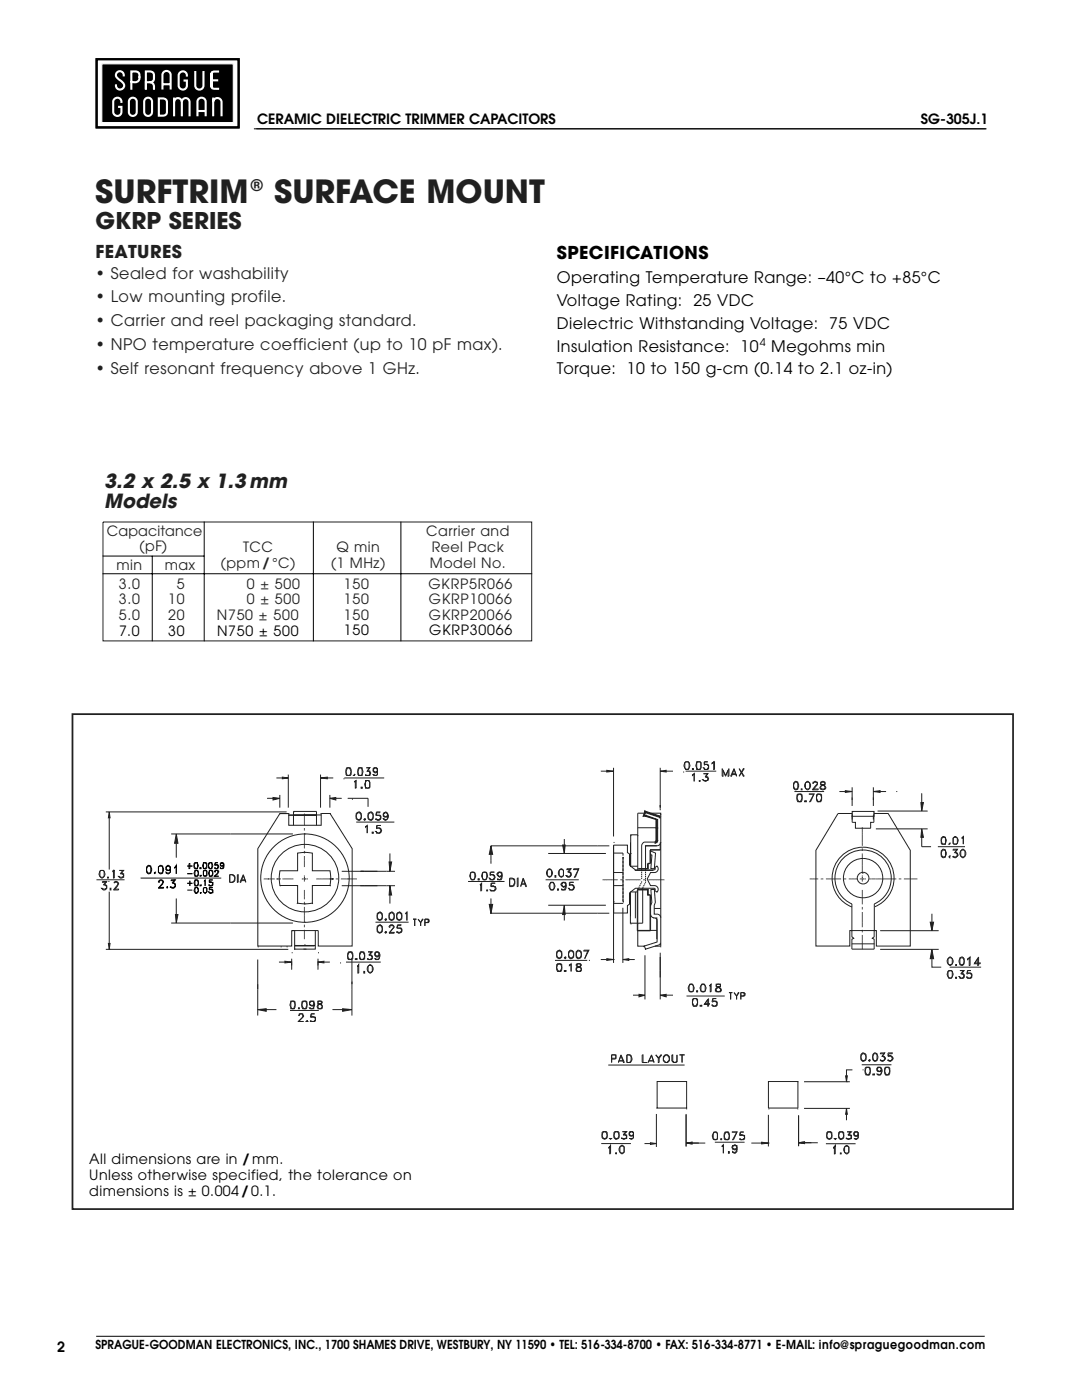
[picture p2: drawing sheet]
<svg xmlns="http://www.w3.org/2000/svg" width="216mm" height="279mm" viewBox="0 0 216 279" stroke-linecap="round" stroke-linejoin="round" font-family="sans-serif">
<defs><g id="words">
<g font-size="6.3" fill="#231f20">
<text x="19" y="40.4">SURFTRIM</text>
<text x="54.7" y="40.4">SURFACE MOUNT</text>
</g>
<text font-size="4.6" fill="#231f20" x="19" y="45.6">GKRP SERIES</text>
<g font-size="3.9" fill="#231f20">
<text x="20.8" y="101.4">Models</text>
<text x="20.8" y="97.4">3.2 x 2.5 x 1.3 mm</text>
</g>
<text font-size="3.5" fill="#231f20" x="19" y="51.5">FEATURES</text>
<text font-size="3.5" x="111.1" y="51.7">SPECIFICATIONS</text>
<g font-size="3.2" fill="#231f20">
<text x="50" y="38.1">®</text>
<text x="19" y="55.7">• Sealed for washability</text>
<text x="19" y="60.3">• Low mounting profile.</text>
<text x="19" y="65.1">• Carrier and reel packaging standard.</text>
<text x="19" y="69.9">• NPO temperature coefficient (up to 10 pF max).</text>
<text x="19" y="74.7">• Self resonant frequency above 1 GHz.</text>
</g>
<g font-size="3.2">
<text x="111.1" y="56.5">Operating Temperature Range: –40°C to +85°C</text>
<text x="111.1" y="61.1">Voltage Rating: 25 VDC</text>
<text x="111.1" y="65.6">Dielectric Withstanding Voltage: 75 VDC</text>
<text x="111.1" y="70.2">Insulation Resistance: 10</text>
<text x="153.9" y="70.2">Megohms min</text>
<text x="111.1" y="74.7">Torque: 10 to 150 g-cm (0.14 to 2.1 oz-in)</text>
</g>
<g font-size="2.8">
<text x="51.3" y="24.7">CERAMIC DIELECTRIC TRIMMER CAPACITORS</text>
<text x="183.7" y="24.7">SG-305J.1</text>
<text x="23.8" y="127">7.0</text>
<text x="33.5" y="126.9">30</text>
<text x="43.3" y="127">N750 ± 500</text>
<text x="68.6" y="126.8">150</text>
<text x="85.6" y="126.8">GKRP30066</text>
<text x="17.8" y="232.3">All dimensions are in / mm.</text>
<text x="17.8" y="235.4">Unless otherwise specified, the tolerance on</text>
<text x="17.8" y="238.6">dimensions is ± 0.004 / 0.1.</text>
<text x="11.4" y="269.9">2</text>
</g>
<g font-size="2.8" fill="#231f20">
<text x="21.3" y="107.1">Capacitance</text>
<text x="85.1" y="107.1">Carrier and</text>
<text x="23.3" y="113.8">min</text>
<text x="27.9" y="109.9">(pF)</text>
<text x="32.9" y="113.8">max</text>
<text x="44.1" y="113.4">(ppm / °C)</text>
<text x="48.5" y="110.2">TCC</text>
<text x="66.1" y="113.4">(1 MHz)</text>
<text x="67.1" y="110.2">Q min</text>
<text x="85.8" y="113.4">Model No.</text>
<text x="86.1" y="110.2">Reel Pack</text>
<text x="23.7" y="117.5">3.0</text>
<text x="35.3" y="117.5">5</text>
<text x="49.2" y="117.5">0 ± 500</text>
<text x="68.6" y="117.5">150</text>
<text x="85.5" y="117.5">GKRP5R066</text>
<text x="23.7" y="120.6">3.0</text>
<text x="23.7" y="123.8">5.0</text>
<text x="33.6" y="120.6">10</text>
<text x="33.6" y="123.8">20</text>
<text x="43.3" y="123.8">N750 ± 500</text>
<text x="49.2" y="120.6">0 ± 500</text>
<text x="68.6" y="120.6">150</text>
<text x="68.6" y="123.8">150</text>
<text x="85.6" y="120.6">GKRP10066</text>
<text x="85.6" y="123.8">GKRP20066</text>
</g>
<text font-size="2.5" x="19" y="269.3">SPRAGUE-GOODMAN ELECTRONICS, INC., 1700 SHAMES DRIVE, WESTBURY, NY 11590 • TEL: 516-334-8700 • FAX: 516-334-8771 • E-MAIL: info@spraguegoodman.com</text>
<text font-size="2.1" x="151.6" y="69.1">4</text>
</g></defs>
<g fill="none" stroke="#000" stroke-width=".2">
<path d="M50.7 25.7h146.1M20.5 111h20.2M20.5 114.5h85.7M30.4 110.9v17.1M40.7 104.1v23.9M62.5 104.1v23.9M80 104.1v23.9M28.1 175.2h3M29.6 172.7h.2a.95 .95 0 0 1 .5 .8 .95 .95 0 0 1-.5 .9 .72 .72 0 0 1-.6-1v-.4zM29.9 172.9l.2 .1v1.1l-.2 .1M30.1 172.9h-.7a1.36 1.36 0 0 0 0 1.3h.7M30.9 174.1v.3l-.1-.2z"/>
<path d="M30.9 174.2h.1M30.9 174.1h.1M31.6 173l.5-.3a.95 .95 0 0 1 .5 .8 .95 .95 0 0 1-.5 .9 .72 .72 0 0 1-.5-1zM31.6 175.9l.4-.3a.6 .6 0 0 1 .6 .5l-1 1.2 .9-1v-.6h-.7v.4h-.2zM31.6 177.1h1v.2h-1M32.3 172.9l.2 .1v1.1l-.2 .1M32.5 172.9h-.7l-.2 .1v1.1l.2 .1h.7M33.1 173.4l.4 .3 .5-.3v.1l-.4 .2M33.1 173.2l.2-.3h.5l.2 .3M33.3 176.9l.2 .2-.2 .2zM33.3 177.1h.1M33.3 176.9h.1"/>
<path d="M33.5 172.9l-.4 .1v.5l.4 .2M33.6 172.9l.4 .1v1.1l-.2 .1h-.7M34 173.5a.49 .49 0 0 1-.8 .1 .49 .49 0 0 1 .1-.7l.2-.2a.72 .72 0 0 1 .5 1 .6 .6 0 0 1-.5 .7l-.4-.2v-.1l.2 .1M34 176.9l.3 .2M34.7 176.3l.3 .5-.3 .3M34.8 175.7h-.6v-.1h.8l-.5 .7h.3a.58 .58 0 0 1 .2 .7 .58 .58 0 0 1-.7 .3l-.3-.2v-.2M34.8 175.6l-.5 .7h.4l.3 .3M34.8 173h.2l.2-.3v1.7v-1.5l-.4 .3zM35 176.8a.6 .6 0 0 1-1 .1M37.4 176.3h1zM37.4 172.8h1zM37.4 174.4h1z"/>
<path d="M37.4 177.6h1M37.7 172.3h.2v1h-.2zM37.9 175.8v1zM38.7 172.3l.2-.1h.5a1.1 1.1 0 0 1 0 1.1h-.5l-.2-.1zM38.9 175.6h.5l.2 .2v.8l-.2 .2h-.5a1.1 1.1 0 0 1 0-1.2zM38.9 177.1h.5l.2 .2v.3a.45 .45 0 0 1-.2 .5 .45 .45 0 0 1-.5 0l-.2-.3zM38.9 173.7h.5l.2 .2v.8l-.2 .2h-.5a1.1 1.1 0 0 1 0-1.2zM38.9 176.6l.2 .2 .3-.2M38.9 175.8l.2-.2 .3 .2M38.9 177.1h.5l.2 .5-.2 .5h-.5M38.9 172.2a1.1 1.1 0 0 0 0 1.1M38.9 173.2l.2 .1 .3-.1"/>
<path d="M38.9 172.3l.2-.1 .3 .1M38.9 174.7l.2 .2 .3-.2M38.9 173.9l.2-.2 .3 .2M39.1 175.6l-.2 .2v.8l.2 .2M39.1 177.1l-.2 .2v.7l.2 .1M39.1 173.7l-.2 .2v.8l.2 .2M39.2 172.2l.2 .1v.9l-.2 .1M39.4 175.6a1.1 1.1 0 0 1 0 1.2M39.4 173.7a1.1 1.1 0 0 1 0 1.2M39.9 176.6h.2v.2h-.2zM39.9 178.1h.2v.2zM39.9 173.2h.2v.1h-.2z"/>
<path d="M39.9 174.7h.2v.2h-.2zM40.1 176.6h.1M40.1 176.6v.2zM40.1 178.1h.1M40.1 174.7h.1M40.1 174.7v.2zM40.6 172.2h.5l.2 .1v.9l-.2 .1h-.5a1.1 1.1 0 0 1 0-1.1zM40.6 173.2l.2 .1 .3-.1M40.6 172.3l.2-.1 .3 .1M40.8 175.8v.1zM40.8 177.1h.3l.2 .2v.3a.54 .54 0 0 1-.4 .7 .81 .81 0 0 1-.1-1.2zM40.8 177.1h.3l.2 .2v.7a.42 .42 0 0 1-.7 0v-.7z"/>
<path d="M40.8 173.7h.3l.2 .2v.8a.42 .42 0 0 1-.7 0v-.8zM40.8 175.8l.1-.2v1.2v-1zM40.8 172.2l-.2 .1v.9l.2 .1M40.8 173.7l-.2 .2v.8l.2 .2M40.8 174.7l.1 .2 .2-.2M40.8 173.9l.1-.2 .2 .2M40.9 177.1h.1M40.9 173.7h.1M41.1 172.2a1.11 1.11 0 0 1 0 1.1M41.1 173.7l.2 .2v.8l-.2 .2M41.6 172.3l.2-.1h.5a1.1 1.1 0 0 1 0 1.1h-.5l-.2-.1zM41.8 173.7h.5l.2 .2v.8l-.2 .2h-.5a1.1 1.1 0 0 1 0-1.2z"/>
<path d="M41.8 176.1l.1-.2a.46 .46 0 0 1 .5 .6 .46 .46 0 0 1-.6 .3v-.2h-.2h.2M41.8 176.1h.5l.2 .2M41.8 177.5h.1a.43 .43 0 0 1 .6 .3 .43 .43 0 0 1-.4 .5 .43 .43 0 0 1-.5-.3h.2v.1h.5l.2-.1M41.8 172.2a1.1 1.1 0 0 0 0 1.1M41.8 173.2l.1 .1 .4-.1M41.8 172.3l.1-.1 .4 .1M41.8 174.7l.1 .2 .4-.2M41.8 173.9l.1-.2 .4 .2M41.8 176.6l.1 .2M41.8 178.1h.1M41.9 173.7l-.1 .2v.8l.1 .2M42.1 172.2l.2 .1v.9l-.2 .1"/>
<path d="M42.3 176.1h.2v.5l-.2 .2M42.3 177.5l.2 .1v.5h-.2M42.3 173.7a1.1 1.1 0 0 1 0 1.2M42.5 176.5l-.4 .3-.3-.2M42.5 177.1h-.7v.5l.3-.1 .4 .3M42.5 175.6h-.7v.5M42.8 173.2l.2 .1M43 172.2v.5l.1-.2a.46 .46 0 0 1 .5 .5 .46 .46 0 0 1-.6 .3l-.2-.1M43 172.2l-.2 .5h.7v.1M43 173.7h.5l.1 .3-.1 .4-.7 .5h.8h-.8l.5-.5a.42 .42 0 0 0 0-.7l-.5 .3zM43 172.2h.5M43.3 172.7h.2v.5l-.2 .1"/>
<path d="M43.5 173l-.2 .3-.5-.1M44 172.7a.42 .42 0 0 0 .7 0 .42 .42 0 0 1-.7 0v-.4a.42 .42 0 0 1 .7 0v.9l-.2 .1h-.5v-.1l.1 .1M44 172.5l.3-.3 .2 .1 .2 .2-.4 .3M44 173.2l.1 .1 .4-.1M44.1 172.2a.42 .42 0 0 0 0 .6M44.3 172.2l.2 .1a.85 .85 0 0 1 0 1"/>
</g>
<path d="M20.3 12.8h26.2v11.7h-26.2z" fill="#000" stroke="#fff" stroke-width=".2"/>
<path d="M19.3 11.8h28.3v13.6h-28.3z" fill="none" stroke="#000" stroke-width=".42"/>
<g fill="none" stroke="#fff" stroke-width=".42">
<path d="M24.7 15.3a.8 .8 0 0 0-.5-1 .8 .8 0 0 0-1 .4 .8 .8 0 0 0 .4 1 1.83 1.83 0 0 1 1.1 1.7 .84 .84 0 0 1-1 .4 .84 .84 0 0 1-.6-1M25.9 19.7a.79 .79 0 0 1 .9-.1 .79 .79 0 0 1 .5 .7v2.1a.79 .79 0 0 1-.8 .7 .79 .79 0 0 1-.8-.7v-2.1zM27.8 15.5a.87 .87 0 0 0-.8-1.2h-.8v3.6M27.8 15.3a1.01 1.01 0 0 1-.5 1.1 1.01 1.01 0 0 1-1.2-.2M29 19.7a.79 .79 0 0 1 .9-.1 .79 .79 0 0 1 .4 .7v2.1a.79 .79 0 0 1-.7 .7 .79 .79 0 0 1-.8-.7v-2.1zM29.1 17.9v-1.5h.8a.8 .8 0 0 1 .8 .7v.8M30.7 15.5a.87 .87 0 0 0-.8-1.2h-.8v3.5M30.7 15.3a.84 .84 0 0 1-.8 1.1M31.7 19.6h.8a.73 .73 0 0 1 .8 .8v2a.72 .72 0 0 1-.8 .7h-.8zM32.4 17.9v-3a.82 .82 0 0 1 .8-.7 .82 .82 0 0 1 .9 .7v3M32.4 16.8h1.6M34.7 19.5v.9"/>
<path d="M37.3 15.3a.84 .84 0 0 0-.7-1.1 .84 .84 0 0 0-1 .8v2.1a.82 .82 0 0 0 .9 .8 .82 .82 0 0 0 .8-.8v-1h-.7M39 14.2v2.9a.82 .82 0 0 0 .8 .8 .82 .82 0 0 0 .8-.8v-2.9M42.2 16h1.3M42.2 14.6l.1 2.9a1.84 1.84 0 0 0 1.4 .2M42.5 19.5v.9M43.7 14.3a1.84 1.84 0 0 0-1.4 .2l-.1 2.9M24.2 20.5a.84 .84 0 0 0-.6-1 .84 .84 0 0 0-1 .8v2.1a.82 .82 0 0 0 .8 .7 .82 .82 0 0 0 .8-.7v-1.1h-.6M36.3 20.4a.77 .77 0 0 0-.8-.8 .77 .77 0 0 0-.8 .8v2.8M36.3 23.2v-2.8a.77 .77 0 0 1 .8-.8 .77 .77 0 0 1 .7 .8v2.8M39.4 23.2v-2.9a.82 .82 0 0 1 .8-.8 .82 .82 0 0 1 .8 .8v2.9M39.4 22.2h1.6M42.5 23.2v-2.8a.84 .84 0 0 1 .9-.8 .84 .84 0 0 1 .8 .8v2.8"/>
</g>
<g fill="none" stroke="#231f20" stroke-width=".2">
<path d="M20.5 104.2h85.6v23.7h-85.6zM53.3 159.3h1.2M55.2 155.3h1.1M55.8 158.6v2.6M57.5 154.6v6.6M64 155.3h.1M64 154.6v6.6M65.3 155.3h1.2M65.8 159.3h.1M65.8 158.6v2.6M67 159.3h1.2M68.5 155.4h.1"/>
<path d="M68.7 155.3h8M69.2 153.2h.7l.2 .4v1l-.2 .2h-.7l-.2-.2v-1zM69.2 153.2v.4a1.1 1.1 0 0 0 0 1.2h.7M69.2 153.4l.2-.2 .5 .2M69.4 159.3h4v1.7M69.7 153.2a1.02 1.02 0 0 1 0 1.6M70.2 159.5h.1M70.6 154.8l.1-.2v.2zM70.7 154.8h.1M70.7 156.1h.1M70.7 154.6h.1M70.7 155.9l.4-.1v1.5h-.2v-1.4l-.2 .2z"/>
<path d="M71.6 153.2h.7v.4a1.1 1.1 0 0 1 0 1.2h-.7l-.2-.2v-1zM71.6 153.2v.4a1.11 1.11 0 0 0 0 1.2h.7M71.6 153.4l.1-.2 .6 .2M72.1 157.1h.2v.2h-.2zM72.1 153.2l.2 .4v1l-.2 .2M72.9 155.8a.61 .61 0 0 1 .7 0 .61 .61 0 0 1 .2 .6v.7l-.2 .2h-.7a1.11 1.11 0 0 1 0-1.2zM72.9 157.1l.4 .2 .3-.2M72.9 155.9l.4-.1 .3 .1M72.9 154.6l.2 .2M73.1 155.8l-.2 .3v1l.2 .2M73.6 153.9l.2 .2v.5l-.2 .2M73.6 155.8l.2 .3v1l-.2 .2"/>
<path d="M73.8 154.2v-.3h-.5l.5-.7h-.7h.7l-.5 .7h.5l.1 .5-.1 .4h-.9v-.2M73.8 154.4v.4h-.7l-.2-.2M74.5 153.6l.3-.4 .5 .4M74.8 153.2l-.3 .5 .3 .4M75 153.2l.3 .2v1.2l-.2 .2h-.5v-.2h-.1l.1 .2h.5l.2-.2v-1.2l-.2-.2h-.5a.65 .65 0 0 0 .2 1l.5-.3-.2 .2h-.5l-.1-.2M75.3 153.7v.2l-.3 .2M119.9 153.9h1.2M122.4 153.2v13.7M131.7 153.9h.1M131.7 153.2v8.5M132.9 153.9h1.4M136.3 154.1h.1"/>
<path d="M136.6 152.2l.2-.2h.5l.2 .2a1.05 1.05 0 0 1-.2 1.4h-.5a1.05 1.05 0 0 1-.2-1.4zM136.8 153.6l-.2-.4v-1l.2-.2h.5l.2 .2v1l-.2 .4M136.8 153.4l.2 .2 .3-.2M136.8 153.9h6.1M138.2 153.4h.1v.2h-.1zM138.2 154.6l.3-.2v1.5v-1.5l-.3 .4zM139 152h.7l.2 .2v.5a.64 .64 0 0 1-.4 .9h-.5v-.4a1.11 1.11 0 0 1 0-1.2zM139 153.4l.4 .2 .3-.2M139 152h.7l.2 .2v1l-.2 .4M139.2 152l-.2 .2v1l.2 .4M139.5 155.8h.1M139.5 155.8h.2v.1h-.2z"/>
<path d="M139.5 155.8h.2zM140.4 154.4h.8l-.5 .7 .5-.7zM140.4 155.8h.1M140.5 152.5h.7l.2 .2v.7l-.2 .2h-.7l-.1-.4h.1l.2 .4h.4l.3-.4M140.5 153.4l.2 .2M140.7 154.9l.5 .2 .2 .3-.2 .4-.5 .1-.5-.3h.2v.2h.7l.1-.2M140.7 155.1h.4l.1 .2M140.9 155.1h.3v.7h-.3M141.1 152.5l.3 .4-.3 .7M141.2 152h-.7v.7l.2-.2h.4l.3 .4M142.1 152.2l.5-.2v1.6h-.2v-1.6l-.3 .4zM144.1 153.4l.7 1.4 .7-1.4v1.5h-.2v-1.2l-.5 1.2-.5-1.2v1.2h-.2z"/>
<path d="M146 154.6h1M146.1 154.4h.7M146.5 153.4l.5 1.5-.5-1.3-.5 1.3h-.2zM147.5 153.4l1 1.5h-.2zM148.3 153.4h.2l-1 1.5zM158.5 158h5.9M158.7 155.9h.2a.95 .95 0 0 1 .5 .9 .95 .95 0 0 1-.5 .8 .72 .72 0 0 1-.6-1v-.3zM159 156.1l.2 .2v1l-.2 .2M159.2 158.5h.7l.1 .1v.6a.64 .64 0 0 1-.3 .8h-.5l-.2-.3v-1.1zM159.2 156.1h-.7a1.36 1.36 0 0 0 0 1.4h.7M159.2 159.8l.3 .2 .4-.2M159.2 158.6l.3-.1 .4 .1"/>
<path d="M159.4 158.5l-.2 .1a1.05 1.05 0 0 0 .2 1.4M159.7 158.5l.2 .1a1.05 1.05 0 0 1-.2 1.4M159.9 157.5h.1M159.9 157.5h.1v.1h-.1zM159.9 157.5h.1zM160.6 159.8h.3v.2h-.3zM160.7 159.8v.2zM160.7 159.8h.1M160.9 156.1l.2-.2a.86 .86 0 0 1 .7 .9 .86 .86 0 0 1-.7 .8 .9 .9 0 0 1-.2-1.5zM160.9 156.1h.5l.2 .2v1l-.2 .2h-.5l-.2-.2v-1zM161.4 158.5h1l-.7 1.5h-.1l.8-1.5zM162.2 157.5h1.1v.1h-1.2l1-1.2v-.1l-.2-.2h-.5l-.2 .3a.46 .46 0 0 1 .7-.4 .46 .46 0 0 1 0 .8l-.7 .8"/>
<path d="M162.9 158.6l.2-.1h.7l.1 .1v1.1l-.1 .3a.61 .61 0 0 1-.7-.1 .61 .61 0 0 1-.2-.6zM163.1 159.8l.2 .2 .5-.2M163.1 158.6l.2-.1 .5 .1M163.3 158.5l-.2 .1a1.05 1.05 0 0 0 .2 1.4M163.6 158.5l.2 .1a1.05 1.05 0 0 1-.2 1.4M163.8 156.1v.5l.6 .2 .2 .2v.5h-.8v-.5l.1-.2 .7-.2v-.5l-.3-.2zM163.8 156.1h.8M163.8 157.5h.1M163.9 156.1l-.1 .2 .1 .3a.88 .88 0 0 1 .9 .7 .68 .68 0 0 1-1.2 0l.2-.3a.54 .54 0 0 1 .6-.4l.2-.2-.2-.3M164.4 157.5h.2M167.5 158h1.2M170 157.1v3.7"/>
<path d="M174.3 158h.1M174.3 157.1v3.7M175.6 158h1.2M178.8 158h.1M183.9 158.3v3.6M19.3 175.6h5.5M20.1 173.7h.5l.3 .7-.1 .5-.4 .3-.5-.3-.1-.3zM20.1 173.7h.5l.2 .2v1l-.2 .2h-.5l-.2-.2v-1zM20.4 177.3l.2 .1M20.9 176.6l.4 .2v.5l-.4 .1M21.1 162h36.1M21.3 176.1h-.9v-.2h.9l-.5 .7a.52 .52 0 0 1 .5 .4 .52 .52 0 0 1-.4 .6h-.3l-.3-.3h.1"/>
<path d="M21.3 175.9l-.7 .7h.3l.4 .3M21.3 177.1a.64 .64 0 0 1-.9 .3v-.1M21.5 175.1h.1M21.5 175.1h.1v.1h-.1zM21.5 175.1h.1zM21.6 175.9h.1M21.8 163.2v10.3M21.8 177.9v10.4M22 177.3h.1v.3h-.1zM22 177.4h.1zM22.5 173.9v.2zM22.6 173.7l-.1 .2 .3-.2v1.5h-.2z"/>
<path d="M22.8 176.3h.1M22.8 177.4h.9v.2h-1.1l.9-1v-.5h-.7v.2l.2-.4a.6 .6 0 0 1 .7 .5l-.9 1.2M23.8 175.1h.2M24.2 174.4l.5-.7h-.9h.7l-.5 .7h.5l.2 .2M24.2 174.2l.5 .2v.7l-.7 .1-.3-.3h.1v.2h.7l.2-.2M24.3 174.4h.2l.2 .3-.2 .4h-.2M31.1 175.2h13M34.2 166.4h24.3M35.2 168.3v2.9M35.2 179.3v3.2M45.8 174.6h.5a.8 .8 0 0 1 .6 .7 .8 .8 0 0 1-.6 .8h-.5zM47.4 174.6h.1v1.5h-.1z"/>
<path d="M48 175.7h1.1M48.2 175.6h.7M48.5 174.6l.6 1.5-.6-1.4-.5 1.4h-.1zM52.6 175.4h2.2M53.5 175.4h.1M55.2 175.4h.1M55.3 175.4h.1M55.3 175.4h.5M55.8 162.4h.1M55.8 176.8h.1M55.8 175.4h.1M55.8 162.4h1.7"/>
<path d="M55.9 162.4h1.7v2.3h6.5v-2.3h1.8l4.4 7v19.4h-6.8v-3.1h-5.3v3.1h-6.8v-19.4zM56.3 175.4h2.2M57.5 162.4h.1M57.5 162.7h5.6M57.6 162.6h6.5M58.5 162h.1M58.6 162.7h4.6M58.6 164.7v-2.8h4.6v2.8M59.2 176.8h.1M60.2 175.4h1.2M60.7 166.4h.1M60.7 175.4h.1"/>
<path d="M60.7 162.4v2.3M60.7 165.2v.6M60.7 166.3v3M60.7 169.8v.5M60.7 170.8v2.2M60.7 174.7v1.2M60.7 177.6v1.9M60.7 180v.5M60.9 170.1l1.4 .2v3.5h3.6l.1 1.5-.1 1.4h-3.6v3.5l-1.4 .2M60.9 166.4a8.8 8.8 0 0 1 8.8 8.9 8.8 8.8 0 0 1-8.8 8.8M60.9 166.4a8.8 8.8 0 0 0-8.9 8.9 8.8 8.8 0 0 0 8.9 8.8M60.9 170.1l-1.5 .2v3.5h-3.5l-.2 1.5 .2 1.4h3.5v3.5l1.5 .2"/>
<path d="M60.9 166.4h-.1M60.9 166.4h.1M60.9 170.1h-.1M60.9 170.1h.1M62.3 176.8h.1M63.1 175.4h3.4M64 162.4h.1M65.8 162.4h.1M65.8 176.8h.1M65.8 175.4h.1M66.2 175.4h.1M66.3 175.4h.1"/>
<path d="M67 175.4h.5M68 175.4h3.2M68.2 176.8h10.6M68.2 173.9h10.6M69.2 175.4h.1M69.4 175.4h.1M71.1 162.4l.5-.4a.72 .72 0 0 1 .5 1 .6 .6 0 0 1-.5 .7 .68 .68 0 0 1-.5-1zM71.1 164.1h7.6M71.2 163.6h.7M71.2 162.2h.7M71.4 162.2a.82 .82 0 0 0 0 1.4M71.7 162.2a.82 .82 0 0 1 0 1.4"/>
<path d="M72.8 163.4l.1 .2-.1 .1-.2-.1zM72.8 163.6h.1M72.8 163.4h.1M72.9 164.9l.4-.2v1.6v-1.4l-.4 .2zM73.6 162.2l.3-.2a.72 .72 0 0 1 .6 1 .6 .6 0 0 1-.6 .7 .68 .68 0 0 1-.5-1v-.3zM73.6 163.6h.7M73.6 162.2h.7M73.8 162.2a.82 .82 0 0 0 0 1.4M74.1 162.2a.82 .82 0 0 1 0 1.4M74.3 166.1h.2v.2h-.2zM75 163.4l.1 .2h.7l.2-.2M75 163.4l.3 .2"/>
<path d="M75.1 166.1l.2 .2M75.3 164.7l-.2 .5h.7l.4 .6-.4 .5h-.7l-.1-.4 .5 .4 .5-.4M75.6 162.7l.4 .3-.4 .6M75.6 165.2l.4 .2v.7l-.4 .2M76 163a.76 .76 0 0 0-1-.3l.1-.7h.7v.2h-.7v.5h.7a.55 .55 0 0 1 0 .9 .55 .55 0 0 1-.8-.2M76 164.7h-.9v.7l.2-.2h.3l.4 .4M76.5 162.7l.5 .3 .3-.3-.1 .3M76.5 162.5l.2-.3h.5l.1 .3M76.8 162.2l-.3 .3 .3 .5M77.2 162.2l.1 .2v1l-.1 .2h-.5v-.2h-.2l.3 .3a.9 .9 0 0 0 .7-.8 .9 .9 0 0 0-.5-.9l-.5 .4v.5a.6 .6 0 0 0 .8 0M77.8 170.3v3.6M77.8 176.8v3.5"/>
<path d="M93.4 175.9h7.3M93.9 174.2l.2-.1h.5l.1 .1a1.05 1.05 0 0 1-.1 1.4h-.5a1.05 1.05 0 0 1-.2-1.4zM94.1 174.1l-.2 .1v1l.2 .4M94.1 175.4l.1 .2 .4-.2M94.1 174.2l.1-.1 .4 .1M94.6 174.1l.1 .1v1l-.1 .4M95.4 175.4h.2v.2h-.2zM95.9 176.4l.2-.1v1.5h-.2v-1.4v.2h-.1zM96.4 174.1h.5l.2 .1a1.05 1.05 0 0 1-.2 1.4h-.5a1.02 1.02 0 0 1 0-1.5zM96.4 174.1l-.1 .1v1l.1 .4M96.4 175.4l.2 .2 .3-.2M96.4 174.2l.2-.1 .3 .1"/>
<path d="M96.9 174.1l.2 .1v1l-.2 .4M97.1 177.6h.2v.2h-.2zM97.1 177.8h.2zM97.8 175.4l.2 .2M98 174.1l-.2 .5h.7l.3 .5-.3 .5h-.7l-.2-.4 .5 .4 .5-.4M98 176.9l.5-.1 .3 .1 .2 .5a.81 .81 0 0 1-1.2 .2h.2M98 176.9h.6l.2 .2M98 179.3v3.1M98 177.6l.1 .2M98.1 176.3l-.1 .6M98.3 174.6l.3 .1v.7l-.3 .2M98.5 176.9h.3a.64 .64 0 0 1-.3 .9"/>
<path d="M98.6 174.1h-.8v.6l.2-.1h.3l.3 .3M98.8 177.4a.64 .64 0 0 1-.8 .4v-.2M98.8 176.3h-.8v.6M99.3 174.6l.2 .3h.5l.2-.3-.4 .3M99.3 174.4l.4-.3 .5 .3M99.3 175.4l.4 .2 .3-.2M99.7 174.1l-.4 .1v.5l.4 .2M99.8 174.1a.97 .97 0 0 1 0 1.5M100.2 174.7l-.5 .4-.6-.5v-.2a.6 .6 0 0 1 1.1-.2v1l-.2 .4h-.7v-.2l.2 .2M101.7 175.2h.5a.68 .68 0 0 1 .5 1.1l-.2 .5-.8 .1zM101.7 175.4h.8a1.11 1.11 0 0 1 0 1.2v.2h-.8M103.2 175.2h.2v1.7h-.2z"/>
<path d="M104.1 176.4h.8M104.4 175.2l.7 1.7h-.2l-.5-1.5-.5 1.5zM108.9 175.6h6.6M109.2 173.7l.4-.3a.86 .86 0 0 1 .6 .8 .86 .86 0 0 1-.6 .9 .99 .99 0 0 1-.4-1.4zM109.2 173.7l.2-.2h.5l.2 .2v1l-.2 .2h-.5l-.2-.2zM109.4 170.3h11.5M109.9 176.1h.5a.9 .9 0 0 1-.2 1.5h-.3a1.02 1.02 0 0 1 0-1.5zM109.9 176.1l-.2 .3v.9l.2 .3M109.9 177.4l.2 .2 .3-.2M109.9 176.3l.2-.2 .3 .2M110.4 176.1l.2 .3v.9l-.2 .3M110.7 174.7h.2v.4h-.2z"/>
<path d="M110.7 174.9h.2zM111.2 177.4h.2v.2h-.2zM111.6 173.7l.2-.2h.5l.1 .2v1l-.1 .2h-.5l-.2-.2zM111.9 173.4a.72 .72 0 0 1 .5 1 .6 .6 0 0 1-.5 .7 .95 .95 0 0 1-.5-.9 .95 .95 0 0 1 .5-.8zM112.1 176.6l.2 .3h.5l.1-.3-.3 .3M112.1 176.4l.3-.3 .5 .3M112.1 177.4l.3 .2 .4-.2M112.4 176.1l-.3 .2v.5l.3 .1M112.6 176.1a.96 .96 0 0 1 0 1.5M112.6 167.5v2.8M112.9 176.8l-.5 .3-.5-.5v-.2a.6 .6 0 0 1 1-.1v1l-.1 .3h-.7v-.2l.2 .2M113.1 174.7l.2 .2"/>
<path d="M113.6 174.1l.4 .5-.4 .3M113.6 177.4l.2 .2M113.8 173.5h-.7v-.1h.9l-.5 .7h.3a.58 .58 0 0 1 .1 .7 .58 .58 0 0 1-.6 .3l-.4-.4h.2M113.8 173.4l-.5 .7h.3l.4 .3M113.8 176.1l-.2 .5h.7l.3 .5-.3 .5h-.7l-.1-.3 .5 .3 .5-.3M114 174.6a.64 .64 0 0 1-.9 .3v-.2M114.1 176.6l.4 .2v.6l-.4 .2M114.5 176.1h-.9v.7l.2-.2h.3l.4 .3M115.5 173.4l-.9 1.7h.2l.7-1.7h-1v.1h1M120.2 175.6h3.1M121.6 168.8h-23.6v3.6M122.4 175.6h.1"/>
<path d="M122.4 168.1h.1M122.4 180h.1M122.4 176.7h1.9M122.4 174.1h1.9M122.4 168.7h2.8v1.4l.4 .3v2.3l1.2 .9h3.7l.2-.2-.1-.2 .5-.4 .1 .2a.74 .74 0 0 1-.6 1.1h-.8l-.7 1.3 .7 1.3h.8a.75 .75 0 0 1 .7 .5 .75 .75 0 0 1-.2 .8l-.5-.3 .1-.2-.2-.2h-3.7l-1.2 .9v2.2l-.4 .3v1.5h-2.8zM122.4 168.7v23.5M122.4 170.3h1.9M123.8 175.6h.5M124.3 180h.1M124.3 171.2h.1M124.3 171v8.8M124.8 175.6h3"/>
<path d="M125.5 170.3h.1M125.8 172.9h1.5M125.8 170.3h.1M125.8 166.8h.1M125.8 168.1v4.9M125.8 178.1v4.8M126.7 173.7h3.7M126.8 178v5.3M127.2 175.6h.1M127.2 166.8h.1M127.3 166.6h-1.5v6.3M127.3 165.2h3.8"/>
<path d="M127.3 177.5h2.1v1.1h.4v7.1M127.3 177.3v11.5h1.3l2.5-.8v-4.3l-.3-.4M128.2 177.3v6.9h-2.4v-6.2h1.5M128.4 175.6h.5M128.7 162.3h-1.4v11.3M128.7 168.8h2.4M129.4 175.6h3.2M129.8 169.8l1 .5-.2 3.1-.7-.1 .2-2.6-.3-.2M129.9 162.3h1.9v26.5h-1.1M130.8 168.1h-2.2l-.5 .4-.1 5.1M131.1 167.8h.1M131.7 162.5h.1"/>
<path d="M131.7 168.1v1.6h-2v2.7h-.5v1h-1.7M131.8 169.6h-2v2.7h-.4v1.1h-2.1M131.8 168.1a.73 .73 0 0 1-.7 .7h-2.3v4.8M161.6 175.4h1.7M163.8 175.4h.5M164.8 175.4h3M168.3 175.4h.5M169.4 175.4h1.6M170 162h.1M170 161.9h4.4v1h-4.4zM171.6 175.4h1.1M172.1 175.4h.1"/>
<path d="M172.1 173h.1M172.1 169.1h.1M172.1 174.2h.1M172.1 165.1v3.7M172.1 169.3v.5M172.1 170.3v3.9M172.1 174.7v1.2M172.1 177.6v2.9M173.4 175.4h5.4M174.3 162h.1M174.3 162.7v.9M174.4 162.4v1.7h-.7l.1 1.2h-3.1v-1.2h-.7v-1.7h-2.8l-4.4 7.3v19.1h6.8v-3.1h.4v-5.3"/>
<path d="M174.8 165.4h10.3M175.1 161.9h10M179.3 175.4h.6M180.4 175.4h2.7M183.9 165.4v3.6h1.9M187.1 169h5.5M187.8 167.3l.4-.4 .5 .2a1.36 1.36 0 0 1 0 1.4h-.7l-.2-.2zM187.8 169.8l.5-.3a.95 .95 0 0 1 .5 .8 .95 .95 0 0 1-.5 .9 .72 .72 0 0 1-.5-1zM188.5 167.1l.2 .2v1l-.2 .2M188.5 169.7l.2 .1v1l-.2 .2M188.7 167.1h-.7a1.36 1.36 0 0 0 0 1.4h.7M188.7 169.7h-.7a1.36 1.36 0 0 0 0 1.3h.7"/>
<path d="M189.3 168.5l.2-.2v.2zM189.3 171l.2-.2v.4zM189.5 168.5h.1M189.5 171h.1M189.5 168.3h.1M189.5 170.8h.1M190.2 167.3l.2-.2h.5l.1 .2v1l-.1 .2h-.5l-.2-.2zM190.2 170.8l.2 .2M190.5 166.9l.5 .4 .2 .3-.2 .7-.1 .2h-.5l-.2-.2v-.5a.65 .65 0 0 1 .3-.9zM190.9 170.2a.6 .6 0 0 1 0 .8M191 169.7h-.8v-.2h.8l-.5 .7 .5 .3M191 169.5l-.5 .7h.4l.3 .5-.5 .5-.5-.2v-.2"/>
<path d="M191 170.7a.65 .65 0 0 1-.8 .3v-.2M191.9 169.7h.5l.2 .1v1l-.2 .2h-.5l-.2-.2v-1zM191.9 167.3l.3-.4v1.6v-1.4zM192 169.5a.86 .86 0 0 1 .7 .8 .86 .86 0 0 1-.7 .9 .95 .95 0 0 1-.5-.9 .95 .95 0 0 1 .5-.8zM21.1 189.5h36.4M21.8 189.5h.1M34.2 184.2h24.3M51.4 189h.1M51.4 191.5v11.2M55.7 192h1.1M56 189h.1M57.2 189h.1"/>
<path d="M58 199.8h.7l.2 .2v.5a.64 .64 0 0 1-.4 .8h-.5v-.3a1.1 1.1 0 0 1 0-1.2zM58 200l.4-.2 .3 .2M58.2 190.1h.1M58.2 199.8l-.2 .2v1l.2 .3M58.2 191.3v2.2M58.7 199.8a1.1 1.1 0 0 1 0 1.2v.3M58.7 189.5h.1M58.7 188.8h4.1M58.8 185.7v3.7h2.3M58.8 188.7h4.1M59.2 180.3h.1M60.2 200l.2-.2h.7l.1 .2v.5a.64 .64 0 0 1-.3 .8h-.5l-.2-.3z"/>
<path d="M60.4 200l.3-.2 .4 .2M60.6 199.8l-.2 .2a1.05 1.05 0 0 0 .2 1.3M60.7 188.8h.1M60.7 188.6h.1M60.7 185.7h.1M60.7 180.3h.1M60.7 181h.1M60.7 181v3M60.7 184.6v.5M60.7 185.6v1.8M60.8 184.1h.1M60.8 180.4h.1"/>
<path d="M60.9 184.1h.1M60.9 180.4h.1M61.1 199.8a1.1 1.1 0 0 1 0 1.2v.3M62.1 199.8l-.3 .3 .3 .5M62.3 180.3h.1M62.4 199.8l.2 .2v1l-.2 .3M62.9 185.7v3.7h-2.3M63.5 199.8v.5l.1 .2a.6 .6 0 0 1 .7 .5l-.3 .3h-.4l-.1-.2v-.5l.1-.1a.6 .6 0 0 0 .7-.5l-.2-.2zM63.5 190.1h.1M63.5 192h.1M63.5 199.8v.5l.8 .3v.5l-.2 .2h-.6a.68 .68 0 0 1 0-.7 .68 .68 0 0 1 .6-.3v-.5M63.5 200l.1-.2h.4l.1 .2"/>
<path d="M63.5 191.3v2.2M64.6 192h1.2M67.9 192.2h.1M69 192h7M69.5 190h.7l.2 .3v1a.85 .85 0 0 1-1 0v-1zM69.5 191.3l.4 .2 .3-.2M69.5 190.1l.4-.1 .3 .1M69.7 190a1.02 1.02 0 0 0 0 1.5M69.9 190h.1M70.1 190a1.02 1.02 0 0 1 0 1.5M70.2 191.5v11.2M70.9 191.3h.3v.2h-.3z"/>
<path d="M71.1 191.3v.2zM71.1 191.3h.1M71.2 192.9h.2l.2-.4v1.7h-.2v-1.5v.2zM71.9 190h.7l.2 .3v1l-.2 .2h-.7l-.2-.2v-1zM71.9 191.3l.2 .2 .5-.2M71.9 190.1l.2-.1 .5 .1M72.1 190a1.02 1.02 0 0 0 0 1.5M72.4 190a1.02 1.02 0 0 1 0 1.5M72.6 193.9h.2v.3h-.2zM72.6 194h.2zM73.3 191.3l.3 .2M73.4 192.9l.4-.4a.86 .86 0 0 1 .7 .9 .86 .86 0 0 1-.7 .8 .99 .99 0 0 1-.4-1.3z"/>
<path d="M73.4 192.9l.2-.2h.5l.2 .2v1l-.2 .1h-.5l-.2-.1zM73.4 190h.9l-.7 .6 .5-.6zM73.6 190.5l.7 .3v.5l-.2 .2h-.7l-.1-.2M73.6 190.6h.5l.2 .4M73.9 190.6l.4 .4-.4 .5M74.3 191.2l-.5 .3-.5-.2M74.8 190.5l.2 .3h.5l.1-.3v.1l-.3 .2M74.8 190.3l.3-.3 .5 .3M74.9 184h6.6M75 191.3l.1 .2 .4-.2M75.1 190l-.3 .5 .3 .3M75.3 184.9l.5-.3a.68 .68 0 0 1 .5 1v.3l-.5 .3a.68 .68 0 0 1-.5-1z"/>
<path d="M75.3 190l.3 .1v1.2l-.1 .2M75.4 182.2l.4-.2a.68 .68 0 0 1 .5 1v.4l-.5 .3a.68 .68 0 0 1-.5-1v-.3zM75.4 183.5h.7M75.4 182.2h.7M75.4 186.1h.7M75.4 184.7h.7M75.6 182.2a.82 .82 0 0 0 0 1.3M75.6 184.7a.82 .82 0 0 0 0 1.4M75.6 190.6l-.5 .4a.55 .55 0 0 1-.3-.5 .55 .55 0 0 1 .3-.5h.4a.9 .9 0 0 1-.2 1.5h-.3l-.2-.2h.2v.2M75.8 182h.1M75.8 184.6h.1M75.9 182.2a.82 .82 0 0 1 0 1.3"/>
<path d="M75.9 184.7a.82 .82 0 0 1 0 1.4M76.8 183.5l.2-.1 .1 .1-.1 .2zM77 183.5h.1M77 185.9l.1 .2-.1 .1-.2-.1zM77 186.1h.1M77 183.4h.1M77 185.9h.1M77.6 182.4l.5-.4a.68 .68 0 0 1 .6 1v.4l-.6 .3a.68 .68 0 0 1-.5-1zM77.6 186.1h1.1v.1h-1.1M77.8 183.5h.7M77.8 182.2h.7M78 182.2a.82 .82 0 0 0 0 1.3"/>
<path d="M78 184.6a.6 .6 0 0 1 .7 .5l-1.1 1.1 .9-1v-.5h-.7v.4h-.2zM78.1 182h.1M78.3 182.2a.82 .82 0 0 1 0 1.3M79.2 182.4l.5-.4a.68 .68 0 0 1 .5 1v.4l-.5 .3a.68 .68 0 0 1-.5-1zM79.2 185.9l.1 .2h.7l.2-.2M79.2 185.9l.3 .2M79.3 183.5h.7M79.3 182.2h.7M79.5 182.2a.82 .82 0 0 0 0 1.3M79.7 182h.1M79.8 182.2a.82 .82 0 0 1 0 1.3M79.8 185.2l.4 .4-.4 .5"/>
<path d="M80.2 185.6l-.2-.4h-.8l.1-.6h.7v.1h-.7v.5h.7l.2 .2v.5l-.5 .3-.5-.1v-.2M81 182.2l.2-.2v1.7v-1.5l-.3 .2zM98 182.3h23.6M109.4 180.7h11.5M110.7 191.7h6.5M111.2 189.8l.4-.2a.68 .68 0 0 1 .5 1v.4l-.5 .3a.68 .68 0 0 1-.5-1v-.3zM111.2 192.3h.7l.2 .2v1l-.2 .4h-.7l-.1-.4v-1zM111.2 191.2h.7M111.2 189.8h.7M111.2 193.7l.4 .2 .3-.2M111.2 192.5l.4-.2 .3 .2M111.4 189.8a.82 .82 0 0 0 0 1.4"/>
<path d="M111.4 192.3l-.2 .2a1.05 1.05 0 0 0 .2 1.4M111.6 189.6h.1M111.6 192.3h.1M111.8 189.8a.82 .82 0 0 1 0 1.4M111.8 192.3l.1 .2a1.05 1.05 0 0 1-.1 1.4M112.6 193.7h.3v.2h-.3zM112.6 180.7v3M112.8 191l.1 .2-.1 .1-.2-.1zM112.8 191.2h.1M112.8 193.7v.2zM112.8 191h.1M112.8 193.7h.1"/>
<path d="M113.6 189.8l.4-.2a.68 .68 0 0 1 .5 1v.4l-.5 .3a.72 .72 0 0 1-.5-1v-.3zM113.6 191.2h.7M113.6 189.8h.7M113.6 192.5l.4-.2v1.6v-1.4l-.4 .2zM113.8 189.8a.82 .82 0 0 0 0 1.4M114.1 189.8a.82 .82 0 0 1 0 1.4M115 193.7l.1 .2M115.1 189.8l.4-.2a.68 .68 0 0 1 .5 1v.4l-.5 .3a.72 .72 0 0 1-.5-1v-.3zM115.1 192.3l-.1 .2a.6 .6 0 0 0 .7 .5l.3 .4a.51 .51 0 0 1-.3 .4 .51 .51 0 0 1-.6-.1l-.1-.2a.6 .6 0 0 1 .7-.5l.3-.5-.2-.2zM115.1 192.3v.6l.9 .3v.5l-.2 .2h-.7l-.1-.2v-.5l.8-.3v-.6M115.1 192.5l.2-.2h.4l.1 .2M115.7 189.8a.82 .82 0 0 1 0 1.4"/>
<path d="M115.8 189.8h-.7a1.37 1.37 0 0 0 0 1.4h.7M116 193.7l-.3 .2M117.3 189.6l-.6 1.7 .8-1.7h-1v.2h.8M117.5 191.7h.1M119.9 191.5h1.2M122.4 191.5h.1M122.4 180.3h1.9M124.3 181.2v11M125.5 191.5h1.2M125.8 184.4h.1M126.3 198.6h1.2M127.2 184.4h.1"/>
<path d="M127.3 185.7h3.8M128.7 189.5h.1M128.7 188.8l-.3 .2M128.7 190.6v8.9M129.7 180.5h.1M129.7 185.7v-7.1h-.5v-1h-2v8.1h2.7M129.8 180.8l.3-.7-.2-2.6h.7l.2 2.6-.3 .6v1.7a1.01 1.01 0 0 1 1.3 .5v.3M129.8 182.4a.73 .73 0 0 0 .7 .8M130.4 183.2h.7v4.2M130.5 181.3h1.3M131.7 189h.1M131.7 198.6h.1"/>
<path d="M131.7 190.1v9.4M131.8 188.2l-.1 .3M131.8 188.5l-3 .9-.3-.7M132.9 198.6h1.4M137 198.8h7.6M137.7 196.4h.5a.9 .9 0 0 1-.2 1.5h-.3l-.2-.1a1.05 1.05 0 0 1 .2-1.4zM137.7 196.4l-.2 .3v1.1l.2 .1M137.7 197.8l.1 .1 .4-.1M137.7 196.6l.1-.2 .4 .2M138.2 196.4l.1 .3v1.1l-.1 .1M138.3 199.3h.7l.2 .2v1l-.2 .3a.61 .61 0 0 1-.6-.1 .61 .61 0 0 1-.2-.6v-.6zM138.3 199.3h.7"/>
<path d="M138.5 199.3l-.2 .2a1.05 1.05 0 0 0 .2 1.3M138.9 199.3l.1 .2a1.05 1.05 0 0 1-.1 1.3M139 197.8h.2v.1h-.2zM140 196.4h.5a.9 .9 0 0 1-.1 1.5h-.4l-.1-.1a1.05 1.05 0 0 1 .1-1.4zM140 196.4l-.1 .3v1.1l.1 .1M140 197.8l.2 .1 .3-.1M140 196.6l.2-.2 .3 .2M140.5 196.4l.2 .3v1.1l-.2 .1M141.7 196.6l.2-.2v1.5h-.2v-1.3v.1h-.1zM142.2 199.3v.5h.7l.2 .2v.6l-.2 .2h-.7l-.1-.2v-.1l.5 .3 .5-.3M142.2 199.3l-.1 .7 .5-.2 .5 .3M142.2 199.3h.7"/>
<path d="M142.7 199.8l.4 .3-.4 .7M142.9 196.4v.5l.9 .4v.5l-.4 .1-.5-.1v-.5l.9-.4v-.5zM142.9 196.6l.4-.2 .5 .2M142.9 197.8l.2 .1M143.1 196.4l-.2 .3 .5 .4a.6 .6 0 0 1 .5 .7h-.1v.1h-.9v-.1h-.2a.85 .85 0 0 1 .9-.9l.2-.2-.2-.3M143.8 197.8l-.2 .1M145.5 198.1h.6zM145.8 198.1v1.4M146.5 198.1l.5 .7 .3-.7h.2l-.5 .7v.7v-.7zM147.8 198.1h.7v.2h.2v.3h-.2v.2h-.7h.5l.2-.2v-.3l-.2-.2zM147.8 198.1v1.4M169.9 185.7h.1"/>
<path d="M170 188.4h4.5M170 185.7h4.5l-.1 1.3-.3 .2 .3 .2v2h-4.4v-2l.4-.2-.4-.2zM172.1 188.8h.1M172.1 181v.5M172.1 182v3.1M172.1 185.6v.5M172.1 186.6v2.9M174.4 185.7h.1M175.6 185.7h11.7M175.6 189.5h11.7M186 191.3v1.7h1.8M186 182.4v3.3"/>
<path d="M189.2 191.3l.3-.3a.86 .86 0 0 1 .7 .8 .86 .86 0 0 1-.7 .9 .99 .99 0 0 1-.3-1.4zM189.2 191.3l.1-.1h.5l.2 .1v1l-.2 .2h-.5l-.1-.2zM189.2 193.9l.1-.2h.5l.2 .2a1.05 1.05 0 0 1-.2 1.3h-.5a1.05 1.05 0 0 1-.1-1.3zM189.3 193.7l-.1 .2v1l.1 .3M189.3 195.1l.2 .1 .3-.1M189.3 193.9l.2-.2 .3 .2M189.5 193h6.3M189.8 193.7l.2 .2v1l-.2 .3M190.7 192.5h.1M190.7 192.5h.2v.2h-.2zM190.7 192.5h.2zM190.7 195.1h.2v.1h-.2z"/>
<path d="M191.5 191.2l.4-.2a.72 .72 0 0 1 .5 1 .6 .6 0 0 1-.5 .7 1.05 1.05 0 0 1-.4-1.5zM191.5 191.2h.7a1.36 1.36 0 0 1 0 1.3h-.7M191.5 195.1l.2 .1M191.7 191.2l-.2 .1v1l.2 .2M191.9 194.4l.5-.7h-.9h.7l-.5 .7h.5l.2 .1M191.9 194.2h.1a.55 .55 0 0 1 .4 .5 .55 .55 0 0 1-.4 .5h-.5l-.1-.3h.1l.2 .3h.3l.4-.3M192 194.4l.4 .3-.4 .5M192.9 195.1l.3 .1M193.1 191.3l.5-.3v1.7h-.2v-1.5l-.3 .3zM193.1 193.7v.5h.6l.2 .2v.7l-.2 .1h-.6l-.2-.1v-.2l.3 .3h.4l.3-.3M193.1 193.7l-.2 .7 .7-.2 .3 .3M193.1 193.7h.6"/>
<path d="M193.6 194.2l.3 .3-.3 .7M194.4 192.2h1.2v.1h-1.2l.9-1.3v1.7h-.2v-1.4l-.7 1M51.4 201.5h3.8M57.9 201.7h5.7M58 201.1l.4 .2 .3-.2M59.6 201.1h.1v.2h-.1zM59.6 201.1v.2zM59.6 201.1h.1M59.7 202.3h.7l.2 .5-1 1.1h1h-1l.8-.9v-.5l-.2-.2h-.3l-.2 .4h-.1zM60.4 201.1l.3 .2 .4-.2M61.2 203.7l.2 .2h-.3zM61.2 203.9h.1"/>
<path d="M61.2 203.7h.1M61.8 200.3l.1 .3h.7v-.3l-.2 .3M61.8 200.1l.5-.3 .3 .2v.1M61.9 201.1l.2 .2 .5-.2M61.9 203.7l.4 .2M62.1 202.3v.7l.2-.2 .6 .2v.7l-.1 .2h-.9v-.2M62.1 202.3l-.2 .7h.9l.1 .2M62.1 202.3h.7M62.6 200.5v.1l-.3 .2-.5-.3v-.5l.1-.2h.7a1.1 1.1 0 0 1 0 1.2v.3h-.7l-.1-.2h.1v.2M62.6 203h.2l.1 .3-.3 .6M62.9 203.5l-.1 .4h-.7l-.2-.2M63.5 201.1l.1 .2"/>
<path d="M64.3 201.1l-.2 .2M66.3 201.5h3.9M131.1 215.8h5.9v5.3h-5.9zM138.3 200.6l.2 .2 .5-.2M139.7 200.6h.3v.2h-.3zM139.9 200.6v.2zM139.9 200.6h.1M140.5 200.3h1.1v.2h-1.1l.9-1.2v1.5h-.2v-1.3l-.7 1M142.1 200.6l.3 .2M153.3 215.8h5.9v5.3h-5.9zM136.9 222.5v6.3M138.1 228.1h2.6"/>
<path d="M149.9 228.1h2.7M153.3 222.5v6.3"/>
<circle cx="60.9" cy="175.3" r="6.7"/>
</g>
<g fill="#231f20" stroke="#231f20" stroke-width=".2">
<path d="M56.8 191.8l1.4 .2-1.4 .2z"/>
<path d="M63.5 192l1.1-.2v.4z"/>
<path d="M51.4 201.5l1.7-.2v.5z"/>
<path d="M68.4 201.3l1.8 .2-1.8 .3z"/>
<path d="M56.3 155.1l1.2 .2-1.2 .1z"/>
<path d="M64 155.3l1.3-.2v.3z"/>
<path d="M54.5 159.2l1.3 .1-1.3 .4z"/>
<path d="M65.8 159.3l1.2-.1v.5z"/>
<path d="M35.2 166.4l.3 1.9h-.7z"/>
<path d="M35 182.5h.5l-.3 1.7z"/>
<path d="M77.8 176.8l.3 1.8h-.5z"/>
<path d="M77.6 172h.5l-.3 1.9z"/>
<path d="M186 189.5l.3 1.8h-.7z"/>
<path d="M121.1 153.7l1.3 .2-1.3 .2z"/>
<path d="M131.7 153.9l1.2-.2v.4z"/>
<path d="M112.3 168.6h.5l-.2 1.7z"/>
<path d="M183.9 165.4l.4 1.7h-.6z"/>
<path d="M185.6 184h.7l-.3 1.7z"/>
<path d="M183.7 160.2h.6l-.4 1.7z"/>
<path d="M112.6 180.7l.2 1.8h-.5z"/>
<path d="M98 168.8l.3 1.7h-.7z"/>
<path d="M97.6 180.5h.7l-.3 1.9z"/>
<path d="M21.8 162l.2 1.2h-.4z"/>
<path d="M21.6 188.3h.4l-.2 1.2z"/>
<path d="M124.3 191.5l1.2-.2v.4z"/>
<path d="M121.1 191.3l1.3 .2-1.3 .2z"/>
<path d="M131.6 162.9l.1 .3h-.1z"/>
<path d="M128.7 161.9l3 1-.3 .1-2.5-.8z"/>
<path d="M128.7 161.9l.2 .3-.5 .7z"/>
<path d="M128.5 162.7h.4l-.2 .2h-.3z"/>
<path d="M128.9 162.7l2.3 .9-2.5-.7z"/>
<path d="M130.9 163.6h.3v1.6h-.3z"/>
<path d="M130.9 165.2h.3v2.6h-.3z"/>
<path d="M130.7 168l.4 .1-.4 .2z"/>
<path d="M130.9 167.8h.3l-.1 .3z"/>
<path d="M127.5 198.4l1.2 .2-1.2 .3z"/>
<path d="M131.7 198.6l1.2-.2v.5z"/>
<path d="M168.7 157.8l1.3 .2-1.3 .1z"/>
<path d="M174.3 158l1.3-.2v.3z"/>
</g>
<path d="M124.3 170.3v10" fill="none" stroke="#231f20" stroke-width=".2" stroke-dasharray=".5 .3" stroke-linecap="butt"/>
<path d="M127.3 177.5l.7-1.5v-.2M128 175.4v-1.8M128.1 177.5l.7-1.4v-2.5" fill="none" stroke="#231f20" stroke-width=".2" stroke-dasharray=".3 .1" stroke-linecap="butt"/>
<path d="M136.9 228.1l1.2-.1v.3z" fill="#ec2a2d" stroke="#231f20" stroke-width=".2"/>
<path d="M152 228l1.3 .1-1.3 .2z" fill="#231f20" stroke="#231f20" stroke-width=".2"/>
<path d="M128.6 228.2h1.2M131 222.3v6.6M136.9 221.3h.1M136.9 222.3v6.5M138.1 228.1h1.3M153.3 221.3h.1M153.3 228.1h.1" fill="none" stroke="#231f20" stroke-width=".2"/>
<path d="M129.8 228.1l1.2 .1-1.2 .2z" fill="#ec2a2d" stroke="#231f20" stroke-width=".2"/>
<g fill="#231f20" stroke="#231f20" stroke-width=".2">
<path d="M136.9 228.1l1.2-.1v.3z"/>
<path d="M168.9 221.2l.2 1.2h-.4z"/>
<path d="M168.7 214.7h.4l-.2 1.2z"/>
</g>
<g fill="none" stroke="#231f20" stroke-width=".2">
<path d="M174.4 162.4h2.8l4.4 7.3v19.1h-6.7v-3.1h-.4v-5.3a5.6 5.6 0 0 0 2.2-8.6 5.6 5.6 0 0 0-8.9 0 5.6 5.6 0 0 0 2.2 8.6M174.6 181a6.2 6.2 0 0 0 2.5-9.5 6.2 6.2 0 0 0-9.8 .1 6.2 6.2 0 0 0 2.7 9.4M121.4 212.6h15.2M122 210.5h.9v.7l-.2 .2h-.7M122 210.5h.7l.2 .2v.5h-.9M122 210.5v1.5M123.6 211.7h.8M123.9 210.5l.7 1.5h-.2l-.5-1.3-.5 1.3zM125.1 210.5h.5a.82 .82 0 0 1 .5 .8 .82 .82 0 0 1-.5 .7h-.5M125.1 210.5h.5a.82 .82 0 0 1 .4 1 .82 .82 0 0 1-.9 .5M125.1 210.5v1.5M128.1 210.5h.2v1.5h.9h-1.1z"/>
<path d="M129.5 211.7h.8M130 210.5l.5 1.5-.5-1.3-.7 1.3zM131.4 211.2l.5-.7h.1l-.5 .7v.8h-.1v-.8l-.6-.7 .7 .7M132.4 210.9a.68 .68 0 0 1 .9-.3 .68 .68 0 0 1 .3 .9 .62 .62 0 0 1-.8 .5 .62 .62 0 0 1-.4-.8zM132.5 210.9l.4-.4a.77 .77 0 0 1 .7 .8 .77 .77 0 0 1-.7 .7l-.5-.5zM134.1 210.5h.1v1.4l.4 .1 .5-.1v-1.4v1.4l-.4 .1a.54 .54 0 0 1-.6-.3zM135.6 210.5h1zM136.1 210.5v1.5M159.1 215.9h.1M160.4 215.9h9.2M168.9 215.9h.1M170.1 213.5h-1.2v1.2"/>
<path d="M171.8 210.5l.5-.4a.68 .68 0 0 1 .5 1v.4l-.5 .3a.72 .72 0 0 1-.5-1zM172 211.6h.6M172 210.3h.6M172 212.5h5.9M172.1 213.5h.1M172.1 210.3a.82 .82 0 0 0 0 1.3M172.5 210.3a.82 .82 0 0 1 0 1.3M172.6 213.2l.2-.2h.7l.1 .2v.5a.64 .64 0 0 1-.3 .8h-.5l-.2-.3zM172.8 214.4l.3 .1 .4-.1M172.8 213h.7M173 213l-.2 .2a1.05 1.05 0 0 0 .2 1.3M173.3 211.6l.2-.1 .1 .1-.1 .2z"/>
<path d="M173.3 213l.2 .2a1.05 1.05 0 0 1-.2 1.3M173.5 211.6h.1M173.5 211.5h.1M174.2 214.4h.3v.1h-.3zM174.3 210.3l.4-.2a.95 .95 0 0 1 .5 .9 .95 .95 0 0 1-.5 .8 .72 .72 0 0 1-.5-1v-.3zM174.3 214.4v.1zM174.3 214.4h.1M174.8 210.3l.2 .2v1l-.2 .1M175 210.3h-.7a1.37 1.37 0 0 0 0 1.3h.7M175 213.5l.5 .4 .3-.4v.2l-.3 .2M175 213.3l.2-.3h.5l.1 .3M175.2 214.4l.1 .1 .4-.1"/>
<path d="M175.3 213l-.3 .3 .3 .6M175.5 213l.3 .2v1l-.1 .3M175.7 211.5l.1 .1M175.8 213.7a.6 .6 0 0 1-.8 0v-.5a.6 .6 0 0 1 .8 0 .9 .9 0 0 1-.3 1.3h-.3l-.2-.1h.2v.1M176.4 210.8l.1 .2v.5l-.1 .1M176.5 210.3h-.8v-.2h.8l-.5 .7 .5 .3M176.5 210.1l-.5 .7a.46 .46 0 0 1 .6 .3 .46 .46 0 0 1-.2 .5l-.4 .2-.3-.2v-.1M176.5 211.3a.64 .64 0 0 1-.8 .3v-.1M176.7 213h.7l.1 .2v1l-.1 .3a.61 .61 0 0 1-.7 0 .61 .61 0 0 1-.2-.6v-.7zM176.7 214.4l.2 .1 .5-.1M176.7 213h.7M176.9 213l-.2 .2a1.05 1.05 0 0 0 .2 1.3"/>
<path d="M177.2 210.1h.8v.2h-.6l-.2 .5zM177.2 210.8l.5-.2 .5 .5v.2l-.5 .5-.5-.2v-.1M177.2 210.8a.64 .64 0 0 1 .8 .3M177.2 213l.2 .2a1.05 1.05 0 0 1-.2 1.3M177.2 211.5l.2 .1M177.9 210.8l.1 .2v.5l-.1 .1M178 211.3a.64 .64 0 0 1-.8 .3v-.1M120 228.2h5.9M120.1 226a.85 .85 0 0 1 1.1 0v1l-.6 .4-.5-.4zM120.3 227.2h.7M120.3 225.9h.7M120.5 225.9l-.4 .6 .4 .7"/>
<path d="M120.6 225.9h.1M120.8 225.9l.4 .6-.4 .7M121.5 228.9h.2l.1-.3v1.7h-.1v-1.6l-.2 .4zM121.7 227.2h.3l-.2 .2zM121.8 227.2h.1M122.7 225.9h.7l.1 .1v1l-.5 .4a.65 .65 0 0 1-.5-.9v-.5zM122.7 227.2h.7M122.7 225.9h.7M122.8 230.1h.1M122.8 230.1h.2v.2h-.2zM122.8 230.1h.2zM122.8 225.9l-.3 .6 .3 .7"/>
<path d="M123.2 225.9l.3 .6-.3 .7M123.7 228.9l.3-.3a.72 .72 0 0 1 .5 1 .6 .6 0 0 1-.5 .7 .99 .99 0 0 1-.3-1.4zM123.7 228.9l.2-.2h.5l.1 .2v1l-.1 .2h-.5l-.2-.2zM124 227.2h.2M124.2 225.9h.8l-.6 .6 .5-.6zM124.4 226.4l.6 .1v.7l-.5 .2-.5-.2v-.2l.2 .2h.7l.1-.2M124.4 226.5h.5l.1 .2M124.7 226.5h.2l.1 .4-.1 .3h-.2M125.6 226.4l.3 .3 .5-.3v.1l-.3 .2M125.6 226.2l.1-.3h.5l.2 .3M125.9 225.9l-.3 .3 .3 .5M126.1 225.9l.3 .1v1l-.2 .2h-.6l.3 .2a.72 .72 0 0 0 .5-1v-.4a.47 .47 0 0 0-.7-.1 .47 .47 0 0 0 0 .7 .47 .47 0 0 0 .7-.1"/>
<path d="M131 221.1h.1M136.9 221.1h.1M136.9 228.1h.1M142.5 225.9h.3a.64 .64 0 0 1 .4 .9v.5l-.2 .1h-.5l-.2-.1a1.05 1.05 0 0 1 .2-1.4zM142.5 225.9l-.2 .4v1l.2 .1M142.5 227.3l.1 .1 .4-.1M142.5 226.1l.1-.2 .4 .2M142.6 228h6M143 225.9l.2 .4v1l-.2 .1M143.8 227.3h.2v.1h-.2zM143.8 227.3v.1zM143.8 227.3h.1"/>
<path d="M144.3 228.5v1.7v-1.6l-.3 .2zM144.7 225.9a.61 .61 0 0 1 .6 .1 .61 .61 0 0 1 .2 .6v.7l-.1 .1h-.7l-.2-.1v-1zM144.7 227.3l.3 .1 .4-.1M144.7 226.1l.3-.2 .4 .2M144.8 225.9a1.02 1.02 0 0 0 0 1.5M145.2 225.9a1.02 1.02 0 0 1 0 1.5M145.4 229.8h.1v.4h-.1zM145.4 230h.1zM146 225.9h1l-.6 1.5h-.2l.8-1.5zM146.2 228.6l.3-.1 .5 .1v.7l-.3 .2-.5-.2-.2-.3zM146.2 229.1l.2 .2h.5l.1-.2M146.2 228.8l.2-.2h.5l.1 .2"/>
<path d="M146.2 230h.7M146.5 228.6h-.3v.7h.3M146.7 228.6h.2a1.05 1.05 0 0 1-.2 1.4M147 229.3v.5l-.3 .4-.5-.2v-.2l.2 .2M147 229l-.1 .3h-.2M147.6 227.3l.3 .1M147.7 225.9v.7l.2-.2 .7 .2v.7l-.2 .1h-.7l-.1-.1M147.7 225.9l-.1 .7h.8l.2 .2M147.7 225.9h.7M148.2 226.6h.2l.2 .3-.4 .5M148.6 227.1l-.5 .3-.5-.1M159.1 221.3h.1"/>
<path d="M159.3 222.7v6M160.4 221.2h9.2M160.5 228.1h2.7M164.8 228.3h5.9M165 226.1a.85 .85 0 0 1 1 0v1l-.5 .3-.5-.3zM165.1 227.2h.7M165.1 225.9h.7M165.3 225.9l-.3 .7 .3 .6M165.5 225.9h.1M165.6 225.9l.4 .7-.4 .6M166.5 227.2h.3l-.1 .2zM166.5 228.8l-.2 .3 .4-.5v1.7h-.2z"/>
<path d="M166.7 227.2h.1M167.3 226.1l.2-.2h.7l.2 .2v1l-.6 .3a.65 .65 0 0 1-.5-.8zM167.5 227.2h.7M167.5 225.9h.7M167.7 230.1h.1M167.7 230.1h.1v.2h-.1zM167.7 230.1h.1zM167.7 225.9l-.4 .7 .4 .6M168 225.9l.4 .7-.4 .6M168.5 228.9l.4-.3a.72 .72 0 0 1 .5 1 .6 .6 0 0 1-.5 .7 .99 .99 0 0 1-.4-1.4zM168.5 228.9l.2-.1h.5l.2 .1v1l-.2 .2h-.5l-.2-.2zM168.9 227.2h.1"/>
<path d="M168.9 222.4v1.2M169 225.9h.9l-.7 .7 .5-.7zM169.2 226.4l.7 .2v.6l-.5 .2-.5-.2v-.1l.1 .1h.7l.2-.1M169.2 226.6h.5l.2 .1M169.5 226.6h.2l.2 .3-.2 .3h-.2M170.4 226.4l.3 .3 .5-.3v.2l-.3 .1M170.4 226.2l.2-.3h.5l.1 .3M170.7 225.9l-.3 .3 .3 .5M170.9 225.9l.3 .2v1l-.1 .1h-.7l.3 .2a.72 .72 0 0 0 .5-1v-.3a.47 .47 0 0 0-.7-.1 .47 .47 0 0 0 0 .7 .47 .47 0 0 0 .7-.1"/>
<circle cx="172.2" cy="175.2" r="1.16"/>
<circle cx="172.2" cy="175.2" r="3.9"/>
</g>
<path d="M19.2 266.7h177.3" fill="none" stroke="#000" stroke-width=".2"/>
<path d="M14.5 142.5h187.6v98.8h-187.6z" fill="none" stroke="#231f20" stroke-width=".35"/>
<path d="M159.3 228.1l1.2-.2v.3z" fill="#ec2a2d" stroke="#231f20" stroke-width=".2"/>
<path d="M82.4 183.4h.7zM82.7 183.4v1.4M83.4 183.4l.5 .7 .4-.7h.1l-.5 .7v.7v-.7zM84.8 183.4h.7v.2h.1v.3h-.1v.2h-.7h.5l.2-.2v-.3l-.2-.2zM84.8 183.4v1.4M159.3 228.1h.1M159.3 222.6v6.1M160.5 228.1h1.4" fill="none" stroke="#231f20" stroke-width=".2"/>
<path d="M159.3 228.1l1.2-.2v.3z" fill="#231f20" stroke="#231f20" stroke-width=".2"/>
<use href="#words"/>
</svg>
